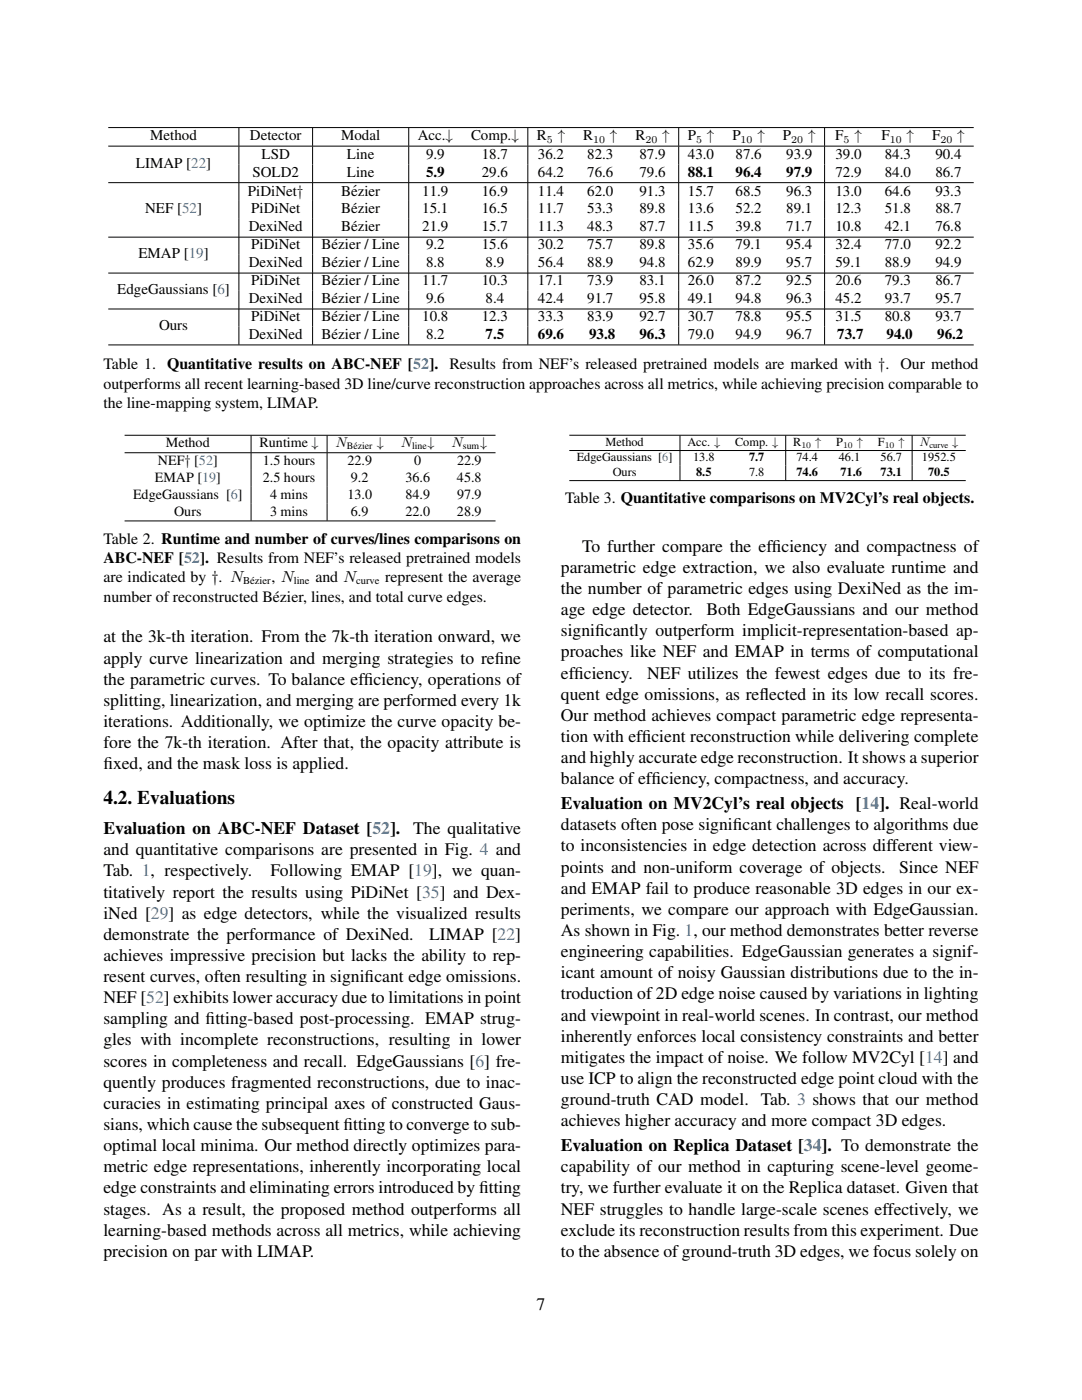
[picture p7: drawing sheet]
<svg xmlns="http://www.w3.org/2000/svg" width="216mm" height="279mm" viewBox="0 0 216 279" stroke-linecap="round" stroke-linejoin="round" font-family="sans-serif">
<defs><g id="words">
<text font-size="3.9" x="20.6" y="160.5">4.2. Evaluations</text>
<g font-size="3.5">
<text x="116.1" y="110.1">To further compare the eff</text>
<text x="154" y="110.1">iciency and compactness of</text>
<text x="111.9" y="114.3">parametric edge extraction, we also evaluate runtime and</text>
<text x="111.9" y="118.6">the number of parametric edges using DexiNed as the im-</text>
<text x="111.9" y="122.8">age edge detector.</text>
<text x="141" y="122.8">Both EdgeGaussians and our method</text>
<text x="20.6" y="128.2">at the 3k-th iteration. From the 7k-th iteration onward, we</text>
<text x="111.9" y="127">signif</text>
<text x="111.9" y="131.2">proaches like NEF and EMAP in terms of computational</text>
<text x="118.8" y="127">icantly outperform implicit-representation-based ap-</text>
<text x="20.6" y="132.4">apply curve linearization and merging strategies to ref</text>
<text x="20.6" y="136.6">the parametric curves. To balance eff</text>
<text x="72.6" y="136.6">iciency, operations of</text>
<text x="98.7" y="132.4">ine</text>
<text x="111.9" y="135.4">eff</text>
<text x="114.6" y="135.4">iciency.</text>
<text x="129.1" y="135.4">NEF utilizes the fewest edges due to its fre-</text>
<text x="20.6" y="140.9">splitting, linearization, and merging are performed every 1k</text>
<text x="111.9" y="139.6">quent edge omissions, as ref</text>
<text x="111.9" y="143.9">Our method achieves compact parametric edge representa-</text>
<text x="151.5" y="139.6">lected in its low recall scores.</text>
<text x="20.6" y="145.1">iterations. Additionally, we optimize the curve opacity be-</text>
<text x="20.6" y="149.3">fore the 7k-th iteration. After that, the opacity attribute is</text>
<text x="111.9" y="148.1">tion with eff</text>
<text x="128" y="148.1">icient reconstruction while delivering complete</text>
<text x="20.6" y="153.5">f</text>
<text x="20.6" y="153.5">ixed, and the mask loss is applied.</text>
<text x="111.9" y="152.3">and highly accurate edge reconstruction. It shows a superior</text>
<text x="111.9" y="156.5">balance of eff</text>
<text x="111.9" y="161.5">Evaluation on MV2Cyl’s real objects [14]. Real-world</text>
<text x="130" y="156.5">iciency, compactness, and accuracy.</text>
<text x="20.6" y="166.5">Evaluation on ABC-NEF Dataset [52].</text>
<text x="82.4" y="166.5">The qualitative</text>
<text x="111.9" y="165.7">datasets often pose signif</text>
<text x="146.2" y="165.7">icant challenges to algorithms due</text>
<text x="20.6" y="170.7">and quantitative comparisons are presented in Fig. 4 and</text>
<text x="111.9" y="169.9">to inconsistencies in edge detection across different view-</text>
<text x="20.6" y="174.9">Tab. 1, respectively.</text>
<text x="20.6" y="179.1">titatively report the results using PiDiNet [35] and Dex-</text>
<text x="54" y="174.9">Following EMAP [19], we quan-</text>
<text x="111.9" y="174.1">points and non-uniform coverage of objects.</text>
<text x="111.9" y="178.4">and EMAP fail to produce reasonable 3D edges in our ex-</text>
<text x="179.4" y="174.1">Since NEF</text>
<text x="20.6" y="183.3">iNed [29] as edge detectors, while the visualized results</text>
<text x="111.9" y="182.6">periments, we compare our approach with EdgeGaussian.</text>
<text x="20.6" y="187.6">demonstrate the performance of DexiNed.</text>
<text x="20.6" y="191.8">achieves impressive precision but lacks the ability to rep-</text>
<text x="85.6" y="187.6">LIMAP [22]</text>
<text x="111.9" y="186.8">As shown in Fig. 1, our method demonstrates better reverse</text>
<text x="111.9" y="191">engineering capabilities. EdgeGaussian generates a signif-</text>
<text x="20.6" y="196">resent curves, often resulting in signif</text>
<text x="72.7" y="196">icant edge omissions.</text>
<text x="111.9" y="195.2">icant amount of noisy Gaussian distributions due to the in-</text>
<text x="20.6" y="200.2">NEF [52] exhibits lower accuracy due to limitations in point</text>
<text x="111.9" y="199.5">troduction of 2D edge noise caused by variations in lighting</text>
<text x="111.9" y="203.7">and viewpoint in real-world scenes. In contrast, our method</text>
<text x="20.6" y="204.4">sampling and f</text>
<text x="20.6" y="208.7">gles with incomplete reconstructions, resulting in lower</text>
<text x="41" y="204.4">itting-based post-processing. EMAP strug-</text>
<text x="111.9" y="207.9">inherently enforces local consistency constraints and better</text>
<text x="20.6" y="212.9">scores in completeness and recall. EdgeGaussians [6] fre-</text>
<text x="111.9" y="212.1">mitigates the impact of noise. We follow MV2Cyl [14] and</text>
<text x="20.6" y="217.1">quently produces fragmented reconstructions, due to inac-</text>
<text x="20.6" y="221.3">curacies in estimating principal axes of constructed Gaus-</text>
<text x="111.9" y="216.3">use ICP to align the reconstructed edge point cloud with the</text>
<text x="111.9" y="220.5">ground-truth CAD model. Tab. 3 shows that our method</text>
<text x="20.6" y="225.5">sians, which cause the subsequent f</text>
<text x="68.5" y="225.5">itting to converge to sub-</text>
<text x="111.9" y="224.8">achieves higher accuracy and more compact 3D edges.</text>
<text x="20.6" y="229.7">optimal local minima. Our method directly optimizes para-</text>
<text x="20.6" y="234">metric edge representations, inherently incorporating local</text>
<text x="111.9" y="229.7">Evaluation on Replica Dataset [34]. To demonstrate the</text>
<text x="111.9" y="234">capability of our method in capturing scene-level geome-</text>
<text x="20.6" y="238.2">edge constraints and eliminating errors introduced by f</text>
<text x="95.6" y="238.2">itting</text>
<text x="111.9" y="238.2">try, we further evaluate it on the Replica dataset. Given that</text>
<text x="20.6" y="242.4">stages. As a result, the proposed method outperforms all</text>
<text x="111.9" y="242.4">NEF struggles to handle large-scale scenes effectively, we</text>
<text x="20.6" y="246.6">learning-based methods across all metrics, while achieving</text>
<text x="20.6" y="250.8">precision on par with LIMAP.</text>
<text x="111.9" y="246.6">exclude its reconstruction results from this experiment. Due</text>
<text x="111.9" y="250.8">to the absence ofground-truth 3D edges, we focus solely on</text>
<text x="107.1" y="261.4">7</text>
</g>
<g font-size="3.2">
<text x="20.6" y="73.7">Table 1. Quantitative results on ABC-NEF [52]. Results from NEF’s released pretrained models are marked with †. Our method</text>
<text x="20.6" y="77.6">outperforms all recent learning-based 3D line/curve reconstruction approaches across all metrics, while achieving precision comparable to</text>
<text x="20.6" y="81.4">the line-mapping system, LIMAP.</text>
<text x="112.8" y="100.4">Table 3. Quantitative comparisons on MV2Cyl’s real objects.</text>
<text x="20.6" y="108.5">Table 2. Runtime and number of curves/lines comparisons on</text>
<text x="20.6" y="112.3">ABC-NEF [52]. Results from NEF’s released pretrained models</text>
<text x="20.6" y="116.2">are indicated by †. N</text>
<text x="54.2" y="116.2">, N</text>
<text x="62.9" y="116.2">and N</text>
<text x="76.9" y="116.2">represent the average</text>
<text x="20.6" y="120.1">number of reconstructed Bezier, lines, and total curve edges.</text>
<text x="54.6" y="120.1">´</text>
</g>
<g font-size="3">
<text x="30" y="28">Method</text>
<text x="49.9" y="28">Detector</text>
<text x="68.1" y="28">Modal</text>
<text x="83.3" y="28">Acc.↓</text>
<text x="94" y="28">Comp.↓</text>
<text x="107.1" y="28">R</text>
<text x="111.3" y="28">↑</text>
<text x="116.4" y="28">R</text>
<text x="121.7" y="28">↑</text>
<text x="126.8" y="28">R</text>
<text x="132.1" y="28">↑</text>
<text x="137.2" y="28">P</text>
<text x="141" y="28">↑</text>
<text x="146.1" y="28">P</text>
<text x="151.2" y="28">↑</text>
<text x="156.2" y="28">P</text>
<text x="161.3" y="28">↑</text>
<text x="166.7" y="28">F</text>
<text x="170.5" y="28">↑</text>
<text x="175.9" y="28">F</text>
<text x="180.9" y="28">↑</text>
<text x="186" y="28">F</text>
<text x="191" y="28">↑</text>
<text x="27.1" y="33.5">LIMAP [22]</text>
<text x="50.4" y="35.3">SOLD2</text>
<text x="52.2" y="31.7">LSD</text>
<text x="69.2" y="31.7">Line</text>
<text x="69.2" y="35.3">Line</text>
<text x="85" y="31.7">9.9</text>
<text x="85" y="35.3">5.9</text>
<text x="96.1" y="35.3">29.6</text>
<text x="96.1" y="31.7">18.7</text>
<text x="107.3" y="31.7">36.2</text>
<text x="107.3" y="35.3">64.2</text>
<text x="117.2" y="31.7">82.3</text>
<text x="117.2" y="35.3">76.6</text>
<text x="127.6" y="31.7">87.9</text>
<text x="127.6" y="35.3">79.6</text>
<text x="137.3" y="31.7">43.0</text>
<text x="137.3" y="35.3">88.1</text>
<text x="146.8" y="31.7">87.6</text>
<text x="146.8" y="35.3">96.4</text>
<text x="156.9" y="31.7">93.9</text>
<text x="156.9" y="35.3">97.9</text>
<text x="166.7" y="31.7">39.0</text>
<text x="166.7" y="35.3">72.9</text>
<text x="176.5" y="31.7">84.3</text>
<text x="176.5" y="35.3">84.0</text>
<text x="186.6" y="31.7">90.4</text>
<text x="186.6" y="35.3">86.7</text>
<text x="49.5" y="39">PiDiNet†</text>
<text x="68.1" y="39">Bezier</text>
<text x="70.2" y="39">´</text>
<text x="84.3" y="39">11.9</text>
<text x="96.1" y="39">16.9</text>
<text x="107.3" y="39">11.4</text>
<text x="117.2" y="39">62.0</text>
<text x="127.6" y="39">91.3</text>
<text x="137.3" y="39">15.7</text>
<text x="146.8" y="39">68.5</text>
<text x="156.9" y="39">96.3</text>
<text x="166.7" y="39">13.0</text>
<text x="176.5" y="39">64.6</text>
<text x="186.6" y="39">93.3</text>
<text x="29" y="42.6">NEF [52]</text>
<text x="49.7" y="46.2">DexiNed</text>
<text x="50.1" y="42.6">PiDiNet</text>
<text x="68.1" y="42.6">Bezier</text>
<text x="68.1" y="46.2">Bezier</text>
<text x="70.2" y="42.6">´</text>
<text x="70.2" y="46.2">´</text>
<text x="84.3" y="42.6">15.1</text>
<text x="84.3" y="46.2">21.9</text>
<text x="96.1" y="42.6">16.5</text>
<text x="96.1" y="46.2">15.7</text>
<text x="107.3" y="42.6">11.7</text>
<text x="107.3" y="46.2">11.3</text>
<text x="117.2" y="42.6">53.3</text>
<text x="117.2" y="46.2">48.3</text>
<text x="127.6" y="42.6">89.8</text>
<text x="127.6" y="46.2">87.7</text>
<text x="137.3" y="42.6">13.6</text>
<text x="137.3" y="46.2">11.5</text>
<text x="146.8" y="42.6">52.2</text>
<text x="146.8" y="46.2">39.8</text>
<text x="156.9" y="42.6">89.1</text>
<text x="156.9" y="46.2">71.7</text>
<text x="166.7" y="42.6">12.3</text>
<text x="166.7" y="46.2">10.8</text>
<text x="176.5" y="42.6">51.8</text>
<text x="176.5" y="46.2">42.1</text>
<text x="186.6" y="42.6">88.7</text>
<text x="186.6" y="46.2">76.8</text>
<text x="27.6" y="51.6">EMAP [19]</text>
<text x="49.7" y="53.4">DexiNed</text>
<text x="50.1" y="49.8">PiDiNet</text>
<text x="64.2" y="49.8">Bezier / Line</text>
<text x="64.2" y="53.4">Bezier / Line</text>
<text x="66.3" y="49.8">´</text>
<text x="66.3" y="53.3">´</text>
<text x="85" y="49.8">9.2</text>
<text x="85" y="53.4">8.8</text>
<text x="96.1" y="49.8">15.6</text>
<text x="96.9" y="53.4">8.9</text>
<text x="107.3" y="49.8">30.2</text>
<text x="107.3" y="53.4">56.4</text>
<text x="117.2" y="49.8">75.7</text>
<text x="117.2" y="53.4">88.9</text>
<text x="127.6" y="49.8">89.8</text>
<text x="127.6" y="53.4">94.8</text>
<text x="137.3" y="49.8">35.6</text>
<text x="137.3" y="53.4">62.9</text>
<text x="146.8" y="49.8">79.1</text>
<text x="146.8" y="53.4">89.9</text>
<text x="156.9" y="49.8">95.4</text>
<text x="156.9" y="53.4">95.7</text>
<text x="166.7" y="49.8">32.4</text>
<text x="166.7" y="53.4">59.1</text>
<text x="176.5" y="49.8">77.0</text>
<text x="176.5" y="53.4">88.9</text>
<text x="186.6" y="49.8">92.2</text>
<text x="186.6" y="53.4">94.9</text>
<text x="23.4" y="58.7">EdgeGaussians [6]</text>
<text x="50.1" y="56.9">PiDiNet</text>
<text x="64.2" y="56.9">Bezier / Line</text>
<text x="66.3" y="56.9">´</text>
<text x="84.3" y="56.9">11.7</text>
<text x="96.1" y="56.9">10.3</text>
<text x="107.3" y="56.9">17.1</text>
<text x="117.2" y="56.9">73.9</text>
<text x="127.6" y="56.9">83.1</text>
<text x="137.3" y="56.9">26.0</text>
<text x="146.8" y="56.9">87.2</text>
<text x="156.9" y="56.9">92.5</text>
<text x="166.7" y="56.9">20.6</text>
<text x="176.5" y="56.9">79.3</text>
<text x="186.6" y="56.9">86.7</text>
<text x="31.7" y="65.9">Ours</text>
<text x="49.7" y="60.5">DexiNed</text>
<text x="50.1" y="64.1">PiDiNet</text>
<text x="64.2" y="60.5">Bezier / Line</text>
<text x="64.2" y="64.1">Bezier / Line</text>
<text x="66.3" y="60.5">´</text>
<text x="66.3" y="64.1">´</text>
<text x="84.3" y="64.1">10.8</text>
<text x="85" y="60.5">9.6</text>
<text x="96.1" y="64.1">12.3</text>
<text x="96.9" y="60.5">8.4</text>
<text x="107.3" y="60.5">42.4</text>
<text x="107.3" y="64.1">33.3</text>
<text x="117.2" y="60.5">91.7</text>
<text x="117.2" y="64.1">83.9</text>
<text x="127.6" y="60.5">95.8</text>
<text x="127.6" y="64.1">92.7</text>
<text x="137.3" y="60.5">49.1</text>
<text x="137.3" y="64.1">30.7</text>
<text x="146.8" y="60.5">94.8</text>
<text x="146.8" y="64.1">78.8</text>
<text x="156.9" y="60.5">96.3</text>
<text x="156.9" y="64.1">95.5</text>
<text x="166.7" y="60.5">45.2</text>
<text x="166.7" y="64.1">31.5</text>
<text x="176.5" y="60.5">93.7</text>
<text x="176.5" y="64.1">80.8</text>
<text x="186.6" y="60.5">95.7</text>
<text x="186.6" y="64.1">93.7</text>
<text x="49.7" y="67.7">DexiNed</text>
<text x="64.2" y="67.7">Bezier / Line</text>
<text x="66.3" y="67.7">´</text>
<text x="85" y="67.7">8.2</text>
<text x="96.9" y="67.7">7.5</text>
<text x="107.3" y="67.7">69.6</text>
<text x="117.5" y="67.7">93.8</text>
<text x="127.6" y="67.7">96.3</text>
<text x="137.3" y="67.7">79.0</text>
<text x="146.8" y="67.7">94.9</text>
<text x="156.9" y="67.7">96.7</text>
<text x="167.1" y="67.7">73.7</text>
<text x="176.9" y="67.7">94.0</text>
<text x="187" y="67.7">96.2</text>
</g>
<g font-size="2.8">
<text x="33.1" y="89.3">Method</text>
<text x="51.8" y="89.3">Runtime ↓</text>
<text x="67" y="89.3">N</text>
<text x="75.2" y="89.3">↓</text>
<text x="80" y="89.3">N</text>
<text x="85.3" y="89.3">↓</text>
<text x="90.1" y="89.3">N</text>
<text x="95.8" y="89.3">↓</text>
<text x="31.5" y="92.8">NEF† [52]</text>
<text x="52.5" y="92.8">1.5 hours</text>
<text x="69.3" y="92.8">22.9</text>
<text x="82.6" y="92.8">0</text>
<text x="91.2" y="92.8">22.9</text>
<text x="26.5" y="99.5">EdgeGaussians [6]</text>
<text x="30.9" y="96.1">EMAP [19]</text>
<text x="52.5" y="96.1">2.5 hours</text>
<text x="53.9" y="99.5">4 mins</text>
<text x="69.3" y="99.5">13.0</text>
<text x="70" y="96.1">9.2</text>
<text x="80.9" y="96.1">36.6</text>
<text x="80.9" y="99.5">84.9</text>
<text x="91.2" y="96.1">45.8</text>
<text x="91.2" y="99.5">97.9</text>
<text x="34.7" y="102.9">Ours</text>
<text x="53.9" y="102.9">3 mins</text>
<text x="70" y="102.9">6.9</text>
<text x="80.9" y="102.9">22.0</text>
<text x="91.2" y="102.9">28.9</text>
</g>
<g font-size="2.5">
<text x="120.8" y="89">Method</text>
<text x="137.2" y="89">Acc. ↓</text>
<text x="146.7" y="89">Comp. ↓</text>
<text x="158.3" y="89">R</text>
<text x="162.7" y="89">↑</text>
<text x="166.8" y="89">P</text>
<text x="171" y="89">↑</text>
<text x="175.2" y="89">F</text>
<text x="179.3" y="89">↑</text>
<text x="183.5" y="89">N</text>
<text x="190" y="89">↓</text>
<text x="115.1" y="92">EdgeGaussians [6]</text>
<text x="122.3" y="95">Ours</text>
<text x="138.3" y="92">13.8</text>
<text x="138.9" y="95">8.5</text>
<text x="149.5" y="92">7.7</text>
<text x="149.5" y="95">7.8</text>
<text x="158.9" y="92">74.4</text>
<text x="158.9" y="95">74.6</text>
<text x="167.4" y="92">46.1</text>
<text x="167.7" y="95">71.6</text>
<text x="175.7" y="92">56.7</text>
<text x="175.7" y="95">73.1</text>
<text x="184" y="92">1952.5</text>
<text x="185.2" y="95">70.5</text>
</g>
<g font-size="2.1">
<text x="109.1" y="28.5">5</text>
<text x="118.3" y="28.5">10</text>
<text x="128.8" y="28.5">20</text>
<text x="138.9" y="28.5">5</text>
<text x="147.8" y="28.5">10</text>
<text x="157.9" y="28.5">20</text>
<text x="168.3" y="28.5">5</text>
<text x="177.5" y="28.5">10</text>
<text x="187.7" y="28.5">20</text>
<text x="48.5" y="116.6">Bezier</text>
<text x="50.1" y="116.6">´</text>
<text x="58.6" y="116.6">line</text>
<text x="71.1" y="116.6">curve</text>
</g>
<g font-size="2">
<text x="69.2" y="89.7">Bezier</text>
<text x="70.6" y="89.7">´</text>
<text x="82.2" y="89.7">line</text>
<text x="92.4" y="89.7">sum</text>
</g>
<g font-size="1.7">
<text x="159.9" y="89.3">10</text>
<text x="168.2" y="89.3">10</text>
<text x="176.5" y="89.3">10</text>
<text x="185.5" y="89.3">curve</text>
</g>
</g></defs>
<g fill="none" stroke="#000" stroke-width=".2">
<path d="M21.6 29.2h172.7M21.6 36.5h172.7M21.6 25.5h172.7M47.7 25.5v3.6M47.7 29.2v7.2M47.7 36.5v32.3M62.4 25.5v3.6M62.4 29.2v7.2M62.4 36.5v32.3M81.6 25.5v3.6M81.6 29.2v7.2M81.6 36.5v32.3"/>
<path d="M105.3 25.5v3.6M105.3 29.2v7.2M105.3 36.5v32.3M135.4 25.5v3.6M135.4 29.2v7.2M135.4 36.5v32.3M164.5 25.5v3.6M164.5 29.2v7.2M164.5 36.5v32.3M21.6 47.3h172.7M21.6 54.5h172.7M21.6 61.7h172.7"/>
<path d="M21.6 68.8h172.7M24.9 86.9h74M24.9 90.4h74M50.1 86.9v3.4M50.1 90.4v13.5M65.3 86.9v3.4M65.3 90.4v13.5M113.6 86.9h79.1M113.6 89.9h79.1M113.6 95.9h79.1M135.7 86.9v3M135.7 90v5.9"/>
<path d="M156.8 86.9v3M156.8 90v5.9M182 86.9v3M182 90v5.9M24.9 104h74"/>
</g>
<use href="#words"/>
</svg>
